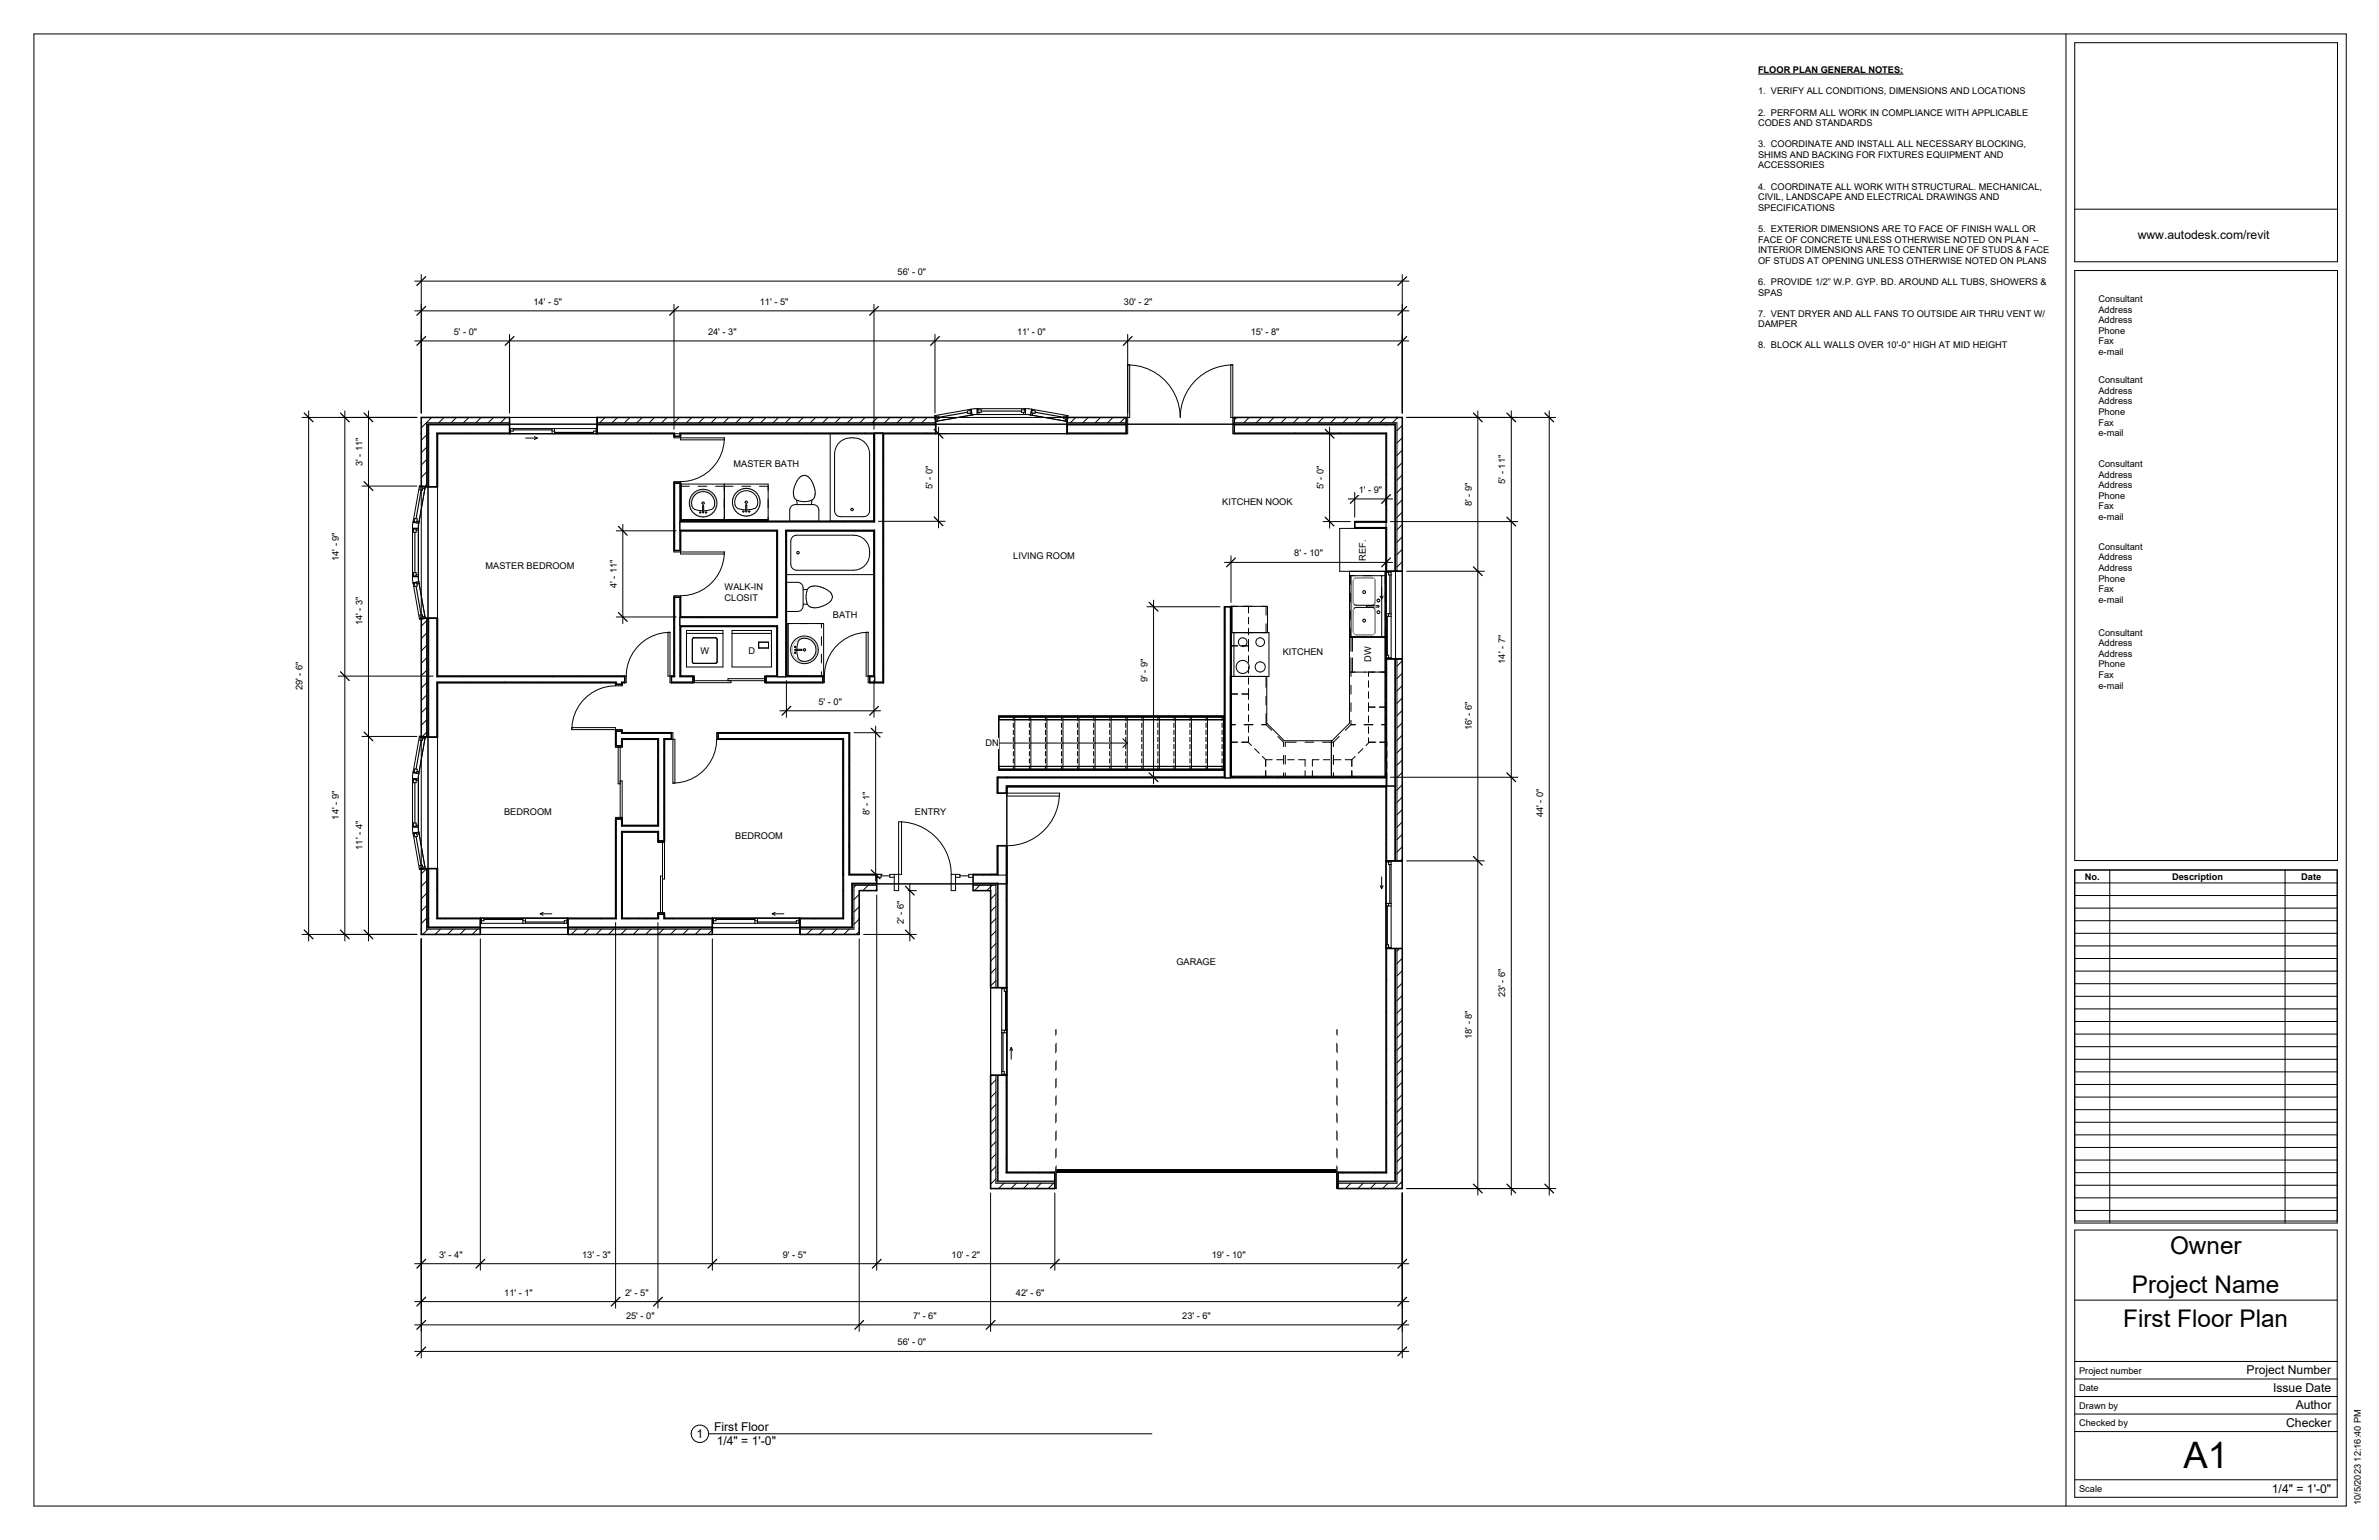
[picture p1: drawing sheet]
<svg xmlns="http://www.w3.org/2000/svg" width="864mm" height="559mm" viewBox="0 0 864 559" stroke-linecap="round" stroke-linejoin="round" font-family="sans-serif">
<defs><g id="words">
<text font-size="13.2" x="792.6" y="532.8">A1</text>
<g font-size="8.8">
<text x="787.7" y="455.1">Owner</text>
<text x="773.9" y="469.3">Project Name</text>
<text x="770.8" y="481.4">First Floor Plan</text>
</g>
<g font-size="4.4">
<text x="776" y="86.9">www.autodesk.com/revit</text>
<text x="815.5" y="498.7">Project Number</text>
<text x="825.1" y="505">Issue Date</text>
<text x="833.4" y="511.4">Author</text>
<text x="252.9" y="521.6">1</text>
<text x="259.2" y="519.4">First Floor</text>
<text x="829.9" y="517.7">Checker</text>
<text x="260.2" y="524.5">1/4&quot; = 1'-0&quot;</text>
<text x="824.7" y="541.6">1/4&quot; = 1'-0&quot;</text>
</g>
<g font-size="3.4">
<text x="638.2" y="26.5">FLOOR PLAN GENERAL NOTES:</text>
<text x="638.2" y="34.2">1. VERIFY ALL CONDITIONS, DIMENSIONS AND LOCATIONS</text>
<text x="638.2" y="41.9">2. PERFORM ALL WORK IN COMPLIANCE WITH APPLICABLE</text>
<text x="638.2" y="45.8">CODES AND STANDARDS</text>
<text x="638.2" y="53.4">3. COORDINATE AND INSTALL ALL NECESSARY BLOCKING,</text>
<text x="638.2" y="57.3">SHIMS AND BACKING FOR FIXTURES EQUIPMENT AND</text>
<text x="638.2" y="61.1">ACCESSORIES</text>
<text x="638.2" y="68.8">4. COORDINATE ALL WORK WITH STRUCTURAL. MECHANICAL,</text>
<text x="638.2" y="72.7">CIVIL, LANDSCAPE AND ELECTRICAL DRAWINGS AND</text>
<text x="638.2" y="76.5">SPECIFICATIONS</text>
<text x="638.2" y="84.2">5. EXTERIOR DIMENSIONS ARE TO FACE OF FINISH WALL OR</text>
<text x="638.2" y="88">FACE OF CONCRETE UNLESS OTHERWISE NOTED ON PLAN</text>
<text x="738.1" y="88">–</text>
<text x="638.2" y="91.9">INTERIOR DIMENSIONS ARE TO CENTER LINE OF STUDS &amp; FACE</text>
<text x="638.2" y="95.7">OF STUDS AT OPENING UNLESS OTHERWISE NOTED ON PLANS</text>
<text x="325.8" y="99.8">56' - 0&quot;</text>
<text x="638.2" y="103.4">6. PROVIDE 1/2</text>
<text x="638.2" y="107.2">SPAS</text>
<text x="663.5" y="103.4">”</text>
<text x="665.6" y="103.4">W.P. GYP. BD. AROUND ALL TUBS, SHOWERS &amp;</text>
<text x="193.6" y="110.6">14' - 5&quot;</text>
<text x="275.8" y="110.6">11' - 5&quot;</text>
<text x="408" y="110.6">30' - 2&quot;</text>
<text x="761.8" y="109.6">Consultant</text>
<text x="761.8" y="113.4">Address</text>
<text x="638.2" y="114.9">7. VENT DRYER AND ALL FANS TO OUTSIDE AIR THRU VENT W/</text>
<text x="638.2" y="118.8">DAMPER</text>
<text x="761.8" y="117.3">Address</text>
<text x="164.7" y="121.5">5' - 0&quot;</text>
<text x="257" y="121.5">24' - 3&quot;</text>
<text x="369.2" y="121.5">11' - 0&quot;</text>
<text x="454" y="121.5">15' - 8&quot;</text>
<text x="761.8" y="121.1">Phone</text>
<text x="761.8" y="125">Fax</text>
<text x="638.2" y="126.4">8. BLOCK ALL WALLS OVER 10'-0</text>
<text x="692.4" y="126.4">”</text>
<text x="694.5" y="126.4">HIGH AT MID HEIGHT</text>
<text x="761.8" y="128.8">e-mail</text>
<text x="761.8" y="139">Consultant</text>
<text x="761.8" y="142.9">Address</text>
<text x="761.8" y="146.7">Address</text>
<text x="761.8" y="150.6">Phone</text>
<text x="761.8" y="154.4">Fax</text>
<text x="761.8" y="158.3">e-mail</text>
<text x="131.5" y="169.1" transform="rotate(-90 131.5 169.1)">3' - 11&quot;</text>
<text x="266.3" y="169.4">MASTER BATH</text>
<text x="761.8" y="169.5">Consultant</text>
<text x="761.8" y="173.3">Address</text>
<text x="338.5" y="177.5" transform="rotate(-90 338.5 177.5)">5' - 0&quot;</text>
<text x="480.4" y="177.6" transform="rotate(-90 480.4 177.6)">5' - 0&quot;</text>
<text x="493.2" y="178.8">1' - 9&quot;</text>
<text x="546.4" y="175.5" transform="rotate(-90 546.4 175.5)">5' - 11&quot;</text>
<text x="761.8" y="177.2">Address</text>
<text x="443.7" y="183.1">KITCHEN NOOK</text>
<text x="534.2" y="183.6" transform="rotate(-90 534.2 183.6)">8' - 9&quot;</text>
<text x="761.8" y="181">Phone</text>
<text x="761.8" y="184.9">Fax</text>
<text x="761.8" y="188.7">e-mail</text>
<text x="123" y="203.6" transform="rotate(-90 123 203.6)">14' - 9&quot;</text>
<text x="367.8" y="202.8">LIVING ROOM</text>
<text x="469.8" y="201.9">8' - 10&quot;</text>
<text x="495.8" y="203.5" transform="rotate(-90 495.8 203.5)">REF.</text>
<text x="761.8" y="199.5">Consultant</text>
<text x="761.8" y="203.3">Address</text>
<text x="176.3" y="206.3">MASTER BEDROOM</text>
<text x="761.8" y="207.2">Address</text>
<text x="223.9" y="213.4" transform="rotate(-90 223.9 213.4)">4' - 11&quot;</text>
<text x="263" y="214.1">WALK-IN</text>
<text x="761.8" y="211">Phone</text>
<text x="761.8" y="214.9">Fax</text>
<text x="263" y="218">CLOSIT</text>
<text x="761.8" y="218.7">e-mail</text>
<text x="131.5" y="227" transform="rotate(-90 131.5 227)">14' - 3&quot;</text>
<text x="302.3" y="224.1">BATH</text>
<text x="761.8" y="230.7">Consultant</text>
<text x="254.2" y="237.3">W</text>
<text x="271.7" y="237.2">D</text>
<text x="465.6" y="237.8">KITCHEN</text>
<text x="761.8" y="234.5">Address</text>
<text x="761.8" y="238.3">Address</text>
<text x="497.8" y="240.3" transform="rotate(-90 497.8 240.3)">DW</text>
<text x="546.4" y="240.8" transform="rotate(-90 546.4 240.8)">14' - 7&quot;</text>
<text x="761.8" y="242.2">Phone</text>
<text x="109.8" y="250.4" transform="rotate(-90 109.8 250.4)">29' - 6&quot;</text>
<text x="416.5" y="247.6" transform="rotate(-90 416.5 247.6)">9' - 9&quot;</text>
<text x="761.8" y="246">Fax</text>
<text x="761.8" y="249.9">e-mail</text>
<text x="297.1" y="255.7">5' - 0&quot;</text>
<text x="534.2" y="265" transform="rotate(-90 534.2 265)">16' - 6&quot;</text>
<text x="357.8" y="270.9">DN</text>
<text x="123" y="297.4" transform="rotate(-90 123 297.4)">14' - 9&quot;</text>
<text x="183" y="295.7">BEDROOM</text>
<text x="315.6" y="295.8" transform="rotate(-90 315.6 295.8)">8' - 1&quot;</text>
<text x="332.1" y="295.7">ENTRY</text>
<text x="560.2" y="296.5" transform="rotate(-90 560.2 296.5)">44' - 0&quot;</text>
<text x="266.9" y="304.3">BEDROOM</text>
<text x="131.5" y="308.3" transform="rotate(-90 131.5 308.3)">11' - 4&quot;</text>
<text x="756.8" y="319.2">No.</text>
<text x="788.5" y="319.2">Description</text>
<text x="835.4" y="319.2">Date</text>
<text x="328.1" y="335.4" transform="rotate(-90 328.1 335.4)">2' - 6&quot;</text>
<text x="427" y="350.2">GARAGE</text>
<text x="546.4" y="361.8" transform="rotate(-90 546.4 361.8)">23' - 6&quot;</text>
<text x="534.2" y="377" transform="rotate(-90 534.2 377)">18' - 8&quot;</text>
<text x="159.4" y="456.3">3' - 4&quot;</text>
<text x="211.3" y="456.3">13' - 3&quot;</text>
<text x="284.2" y="456.3">9' - 5&quot;</text>
<text x="345.4" y="456.3">10' - 2&quot;</text>
<text x="439.9" y="456.3">19' - 10&quot;</text>
<text x="183" y="470.1">11' - 1&quot;</text>
<text x="226.9" y="470.1">2' - 5&quot;</text>
<text x="368.8" y="470.1">42' - 6&quot;</text>
<text x="227.2" y="478.5">25' - 0&quot;</text>
<text x="331.5" y="478.5">7' - 6&quot;</text>
<text x="429.1" y="478.5">23' - 6&quot;</text>
<text x="325.8" y="488.1">56' - 0&quot;</text>
<text x="754.8" y="498.4">Project number</text>
<text x="754.8" y="504.8">Date</text>
<text x="754.8" y="511.1">Drawn by</text>
<text x="754.8" y="517.5">Checked by</text>
<text x="754.8" y="541.3">Scale</text>
<text x="857" y="546.2" transform="rotate(-90 857 546.2)">10/5/2023 12:16:40 PM</text>
</g>
</g></defs>
<g fill="none" stroke="#000" stroke-width=".36">
<path d="M409.4 132.4a19.1 19.1 0 0 1 19 19.1 19.1 19.1 0 0 1 19.1-19.1M409.4 132.4h.7v19.1h-1.3v5.9h.6zM446.8 132.4h.7v25h.5v-5.9h-1.2zM154.8 157.8l-1.9 1.9M156.7 151.5l-3.8 3.7M161.2 151.5l-1.9 1.9M165.7 151.5l-1.9 1.9M169.5 157.1l-.1 .2M170.2 151.5l-1.9 1.9M174.7 151.5l-1.9 1.9M179.2 151.5l-1.9 1.9M183.7 151.5l-1.9 1.9"/>
<path d="M185 157.1h-26.4v19.5M185 153.4h-30.2v23.2M185 154.2h-29.4v22.4M185 151.5h31.8v5.9h-31.8zM185 155.5h31.8M185.4 155.5v1.9M186.3 155.5v.9h-.9M190.8 159h4.2M194 158.4l1 .6M195 159l-1 .5M200.4 155.5v1.9M200.4 156.4h.9"/>
<path d="M201.3 155.5v1.9M216.4 156.4h-1v1M216.4 155.5v1.9M216.8 157.1h28.1v1.2M216.8 153.4h122.9M216.8 154.2h122.9M219.6 151.5l-1.9 1.9M224.1 151.5l-1.9 1.9M228.6 151.5l-1.9 1.9M233.1 151.5l-1.9 1.9M236.2 157.1l.1 .1M237.6 151.5l-1.9 1.9"/>
<path d="M242.1 151.5l-1.9 1.9M244.7 157.4v1.5h18.2v.7h-15.8v-2.2zM244.7 158.3h2.4M246.6 151.5l-1.9 1.9M251.1 151.5l-1.9 1.9M255.6 151.5l-1.9 1.9M260.1 151.5l-1.9 1.9M262.9 158.9a15.9 15.9 0 0 1-15.8 15.9M264.6 151.5l-1.9 1.9M269.1 151.5l-1.9 1.9M273.6 151.5l-1.9 1.9M278.1 151.5l-1.9 1.9"/>
<path d="M279.9 157.3l-.1 .1M282.6 151.5l-1.9 1.9M287.1 151.5l-1.9 1.9M291.6 151.5l-1.9 1.9M292.7 157.2l.1 .2M296.1 151.5l-1.9 1.9M296.3 157.3l-.1 .1M300.6 151.5l-1.9 1.9M305.1 151.5l-1.9 1.9M309.6 151.5l-1.9 1.9M313.8 157.1h.1M314.1 151.5l-1.9 1.9"/>
<path d="M317.3 157.4h3.4v90.3h-5.6v-18.3M317.4 159.3l.1 .2M317.5 157.1v32.3h-70.7M318.6 151.5l-2 1.9M320.4 158.5h.1M320.4 157.1v90.4h-4.7M320.9 157.3l.1 .1M323.1 151.5l-2 1.9M327.6 151.5l-2 1.9M332.1 151.5l-2 1.9M336.3 157.1l-.1 .2M336.6 151.5l-2 1.9"/>
<path d="M339.4 151.5h48.2M339.5 150.8l.3 1.3 1.2-.2-.2-.9-1.2 .2M339.7 152.9l-.6 .5M339.7 157.1h-92.9v1.2M339.7 152.9v4.5h47.6v-4.5M339.7 152.9l-.4-2.1 14.3-2.5h19.8l14.3 2.5-.4 2.1M339.7 152.9l14.1-2.5h19.4l14.1 2.5M340.2 152l.1 .8M352.1 149.9l.1 .8M352.3 148.5l.2 1.3-1.2 .2-.1-.9 1.1-.2M352.5 148.5l.4 2.1M354.7 148.3v2.1"/>
<path d="M355 148.3v1.3h1.2v-.9h-1.2M355.4 149.6v.8M371.6 149.6v.8M372 148.3v1.3h-1.2v-.9h1.2M372.3 148.3v2.1M374.5 148.5l-.4 2.1M374.7 148.5l-.2 1.3 1.2 .2 .2-.9-1.2-.2M374.9 149.9l-.1 .8M386.8 152l-.1 .8M387.3 157.1h21.5M387.3 153.4h21.5M387.3 154.2h21.5"/>
<path d="M387.5 150.8l-.3 1.3-1.1-.2 .1-.9 1.2 .2M390.5 151.5l-1.9 1.9M395 151.5l-1.9 1.9M398.4 157.2l.1 .2M399.5 151.5l-1.9 1.9M404 151.5l-1.9 1.9M408.5 151.5l-1.9 1.9M448 157.1h55.4v32.4h-11.6M448 153.4h59.1v53.9M448 154.2h58.3v53.1M449 151.5l-1 .9M453.5 151.5l-2 1.9"/>
<path d="M458 151.5l-2 1.9M462.5 151.5l-2 1.9M463.1 157.3v.1M467 151.5l-2 1.9M470.3 157.1h.1M471.5 151.5l-2 1.9M475.9 151.5l-1.9 1.9M480.4 151.5l-1.9 1.9M484.9 151.5l-1.9 1.9M486.7 157.1v.1M489.4 151.5l-1.9 1.9M491.4 157.2l-.1 .2"/>
<path d="M493.9 151.5l-1.9 1.9M498.4 151.5l-1.9 1.9M502.9 151.5l-1.9 1.9M507.4 151.5l-1.9 1.9M509 154.4l-1.9 1.9M509 158.9l-1.9 1.9M152.2 176.5l1.3 .3-.2 1.1-.9-.1 .2-1.2M152.9 176.4v48.2M153.5 177.1l.7 .2M154.4 176.6h4.4v47.7h-4.4M154.4 176.6l-2.1-.3-2.6 14.3v19.8l2.6 14.3 2.1-.4M154.4 176.6l-2.5 14.2v19.4l2.5 14.1"/>
<path d="M154.8 162.3l-1.9 1.9M154.8 166.8l-1.9 1.9M154.8 171.3l-1.9 1.9M154.8 175.8l-.7 .8M244.7 175.3h2.4M244.8 178.8h.1M244.9 175.3v24.5M246.8 175.3v24.5M246.9 176.8h.2M247.1 174.8v14.4h70.2v-31.9h-15.9v31.8h15.9M247.1 174.8h-2.4v25.5h18.2M247.1 176.4h3.1"/>
<path d="M253.4 176.4h3.2M259.8 176.4h6.3M262.9 175.7v13.5M269.3 176.4h3.2M275.7 176.4h3.1M305.2 160.1a6.5 6.5 0 0 1 10.5 4.6v20.7a2.12 2.12 0 0 1-2.1 2.1h-8.5a2.12 2.12 0 0 1-2.1-2.1v-20.7a5.8 5.8 0 0 1 2.2-4.6zM317.3 171.3l.1 .2M320.4 166.6h.1M320.4 174.7h.1M503.2 171.9l.2 .3M503.3 162.5h.1M503.3 168.6h.1"/>
<path d="M503.3 176.8h.1M509 163.4l-1.9 1.9M509 167.9l-1.9 1.9M509 172.3l-1.9 2M509 176.8l-1.9 2M149.7 191.7h2.2M149.7 192h1.4v1.2h-1v-1.2M149.9 189.5l2.1 .4M150 189.2l1.3 .3 .2-1.2-.9-.2-.2 1.2M151.1 192.4h.8M151.4 189.1l.7 .1M244.7 199.8h2.4"/>
<path d="M244.8 191h.1M244.8 195.1h.1M246.8 195.7v.1M246.8 192.3h35.5v31.8h-35.5M246.9 183.6l.1 .3M246.9 184.9h.2M246.9 199.2h.2M246.9 193.1h.2M247.3 188.5h31.5M254 185.7l.4 .2-.1 .3-.4-.3zM255 185.4l-2.9-.6a3.7 3.7 0 0 1 1.4-6.1 4.1 4.1 0 0 1 4.7 .9 4.1 4.1 0 0 1 .7 4.7l-.6 .5-2.9 .6M255.1 183.5l.3 .1-.1 2.5-.3-.2z"/>
<path d="M256.2 185.7l.4 .2-.2 .3-.4-.3zM269.7 185.4h.3v.4h-.3zM270.7 185l-2.9-.5a3.7 3.7 0 0 1 1.4-6.1 4.1 4.1 0 0 1 4.7 .9 4.1 4.1 0 0 1 .7 4.7l-.6 .5-2.9 .5M270.8 183.1l.3 .2-.1 2.5-.3-.2zM271.8 185.4h.3v.4h-.3zM278.3 189.2v.1M278.8 188.9h-31.5v-13.2h31.5v13.5M286.7 189.2v-4.1a1.97 1.97 0 0 1 2-2h6.6a1.97 1.97 0 0 1 2 2v4.1M287.7 194.8l1.5-.6h20.6a6.2 6.2 0 0 1 5.7 8.2 5.8 5.8 0 0 1-5.7 4.5h-20.6a2.12 2.12 0 0 1-2.1-2.1v-8.5zM289.2 181.5a4.6 4.6 0 0 1-.4-5.8 3.7 3.7 0 0 1 3.4-3.2 5.2 5.2 0 0 1 3.4 4.2l.3 2.7a2.51 2.51 0 0 1-1.2 2.1M289.2 181.5a7.2 7.2 0 0 0 5.5 0M289.2 181.5l.2 1.6"/>
<path d="M294.7 181.5l-.2 1.6M296.6 192.5l.1 .1M306.4 189.2l.2 .2M320.4 180.8h.1M320.4 189h.1M320.4 197.1h.1M320.6 197.4l.1 .2M491.8 191.4h11.6v15.9M498.1 191.4l.1 .2M503.1 191.6h-11.3v-2.3h11.3v96.2h-137.6M503.2 191.7h-16.9v15.6h22.7v31.8h-5.9M503.3 184.9h.1"/>
<path d="M503.3 199.2h.1M509 181.3l-1.9 2M509 185.8l-1.9 2M509 190.3l-1.9 2M509 194.8l-1.9 2M509 199.3l-1.9 1.9M149.7 209.2h2.2M149.7 209h1.4v-1.2h-1v1.2M150.4 211.7l.2 1.1 .9-.1-.2-1.2-1.3 .2M151.1 208.6h.8M152 211.1l-2.1 .4M152.1 211.7l-.7 .2"/>
<path d="M244.7 216.7h2.4M244.8 217.5h.1M244.9 216.7v28.9h-1.2M246.8 216.7v28.9h4.8M247.1 216.2h-2.4v29.1h-2.2v-15.9h.7M262.9 200.3a15.9 15.9 0 0 1-15.8 15.9M262.9 200.3v.7h-15.8v-8.4h34.9v31.3h-34.9v-7.7M282.3 206h-.1M285.4 216.9l-.2 .3M285.5 211.3h4.1a1.97 1.97 0 0 1 1.9 2v6.6a1.97 1.97 0 0 1-1.9 2h-4.1M285.5 208.5h31.8M291.5 219.2l1.6 .1"/>
<path d="M293.1 213.8a4.6 4.6 0 0 1 5.9-.4 3.7 3.7 0 0 1 3.2 3.5 5.2 5.2 0 0 1-4.3 3.3l-2.6 .3a2.51 2.51 0 0 1-2.2-1.2M293.1 213.8a7.2 7.2 0 0 0 0 5.5M293.1 213.8l-1.6 .2M317.3 216v.2M320.4 209.3l.2 .3M320.4 203.2h.1M320.4 211.4h.1M320.4 219.5h.1M489.9 207.3v55.1l-6.4 6.4h-17.3l-6.3-6.4v-16.9M490.2 212.1v-3.2h12.7v3.2M490.2 215.3v3.1M490.4 208.9v27.4"/>
<path d="M491.4 210.2l.9-.5h5.8l.9 .5 .2 8.4-.5 .9-6.4 .1-.9-.5zM496 219.9l4.4-.1 .2 .4-4.3 .1zM501 216.3l.5 1 .6-1M501.6 208.9v22.2M502.7 207.3v74.3h-55.7v-36.1M502.9 215.3v3.1M503.1 207.7h1.9M504.1 207.7v.9h.9M505 207.3v31.8M509 203.8l-1.9 1.9M152.6 224.4l-.2-1.2 .9-.2 .2 1.2-1.3 .2M154.2 223.7l-.7 .1"/>
<path d="M154.8 225.3l-1.9 1.9M154.8 229.8l-1.9 1.9M154.8 234.3l-1.9 1.9M154.8 238.8l-1.9 1.9M154.8 224.3v43.2M155.6 224.3v43.2M158.6 224.3v21.3h68.2M243.2 229.4a15.9 15.9 0 0 0-15.9 15.9M243.2 229.4v18.3h22.1v-.7M244.7 236.8v.1M244.8 224.8l.1 .3M244.8 235.8h.1"/>
<path d="M244.8 223.6h.1M244.8 239.9h.1M246.8 227.1h35.5v18.5M246.8 228.3l.2 .3M246.9 221.5h.2M246.9 229.7h.2M246.9 237.8h.2M249.2 228.8h13.2v13.2h-13.2zM249.2 229.8h13.2M251.5 231.6h8.7v8.9h-8.7zM253.1 224l-.1 .1M253.7 227.1h-.1"/>
<path d="M258.3 227.1l-.1 .2M265.7 228.8h14.3v13.2h-14.3zM265.7 229.8h14.3M269.6 227.1l.1 .1M274.7 227.2v.1M275.4 233h3.6v2.1h-3.6zM279.5 223.9h.1M282.3 222.2l-.1 .2M285.2 229.7l.1 .2M285.5 228.9l-.1 .1M285.5 226.3h13.5v19M285.7 226.3v19"/>
<path d="M286.1 226.3v19M288.4 236.7l.3-.1 .2 .4-.2 .1zM288.4 234.6h.5v.3l-.2 .1zM288.5 235.7l2.5-.1 .1 .3-2.4 .1zM289.2 235.6l.6-2.9a3.7 3.7 0 0 1 6.1 1.4 4.1 4.1 0 0 1-.9 4.7 4.1 4.1 0 0 1-4.7 .7l-.5-.6-.6-2.9M298.2 226.3v1.5M298.2 231v3.2M298.2 237.4v3.2M315.1 229.4a15.9 15.9 0 0 0-15.9 15.9M315.1 229.4h-.7v15.9h2.9v-52.7h-31.8v52.7h13.7M320.4 225.6h.1M320.4 233.8h.1"/>
<path d="M320.7 220.8l-.2 .3M444.5 223.6h.1M444.5 229.7h.1M444.5 224.8l.1 .1M444.6 221.9l-.1 .2M444.7 220.2v62.1M446.6 221.5h.1M446.6 227.6h.1M446.6 235.8h.1M446.6 220.2v62.1M446.9 220.2h-2.4v61.8h-82.5v5.8h22.6v1.1M446.9 229.6h13.7v15.9h-14"/>
<path d="M446.9 234.3h2.4M446.9 220h2.4M447.3 220v9.6M447.9 229.6v15.9M450.8 220h2.4v2.4M450.8 234.3h2.4M453.2 224v2.4M453.2 228v2.4M453.2 232v4.3M453.2 237.9v2.4M459.6 220v3.2M459.6 226.4v3.2"/>
<path d="M460.1 229.6v-9.6h-13.2v62M489.9 231.1h13.2M490.2 221.6v3.2M490.2 228v3.1M490.4 238.7v6.8M491 231.2v5.1M491 238.7v5.2M491.4 220.9l.9-.5h5.8l.9 .5 .2 8.4-.5 .9-6.4 .2-.9-.6zM502.9 221.6v3.2M502.9 228v3.1M503.1 223.6h1.9M503.1 222.7h1.9"/>
<path d="M503.1 237.8h1v.9M503.1 238.7h1.9M503.4 239.1v73.3M504.1 222.7v.9M506.3 239.1v73.3M507.1 239.1v73.3M509 239.8l-1.9 1.9M154.8 243.3l-1.9 1.9M154.8 247.7l-1.9 2M154.8 252.2l-1.9 2M154.8 256.7l-1.9 2M158.8 247.7h64.7v1.1"/>
<path d="M158.8 245.3h68.5M167.9 245.4l-.1 .2M168.6 247.6l.1 .1M183.1 247.5h.1M189.7 247.5h.1M196.9 247.7h.1M200.7 245.5v.1M209.6 245.3l.1 .1M217.9 247.5l.1 .1M223.5 248.8a15.9 15.9 0 0 0-15.9 15.9M223.5 248.3h2.4M223.7 248.3v-.8h-65.1v20"/>
<path d="M224.3 245.3v.1M226.8 247.5h-1.2v.8M226.8 245.3v2.4M227.3 245.3v2.4h-1.4v1.1h-2.4M243.7 247.5h7.9M243.7 245.3v2.4M246.9 243.9h.2M249.7 245.4v.2M251.6 245.3v2.4M252.1 247h25.4M277.5 246.3h-13.2v.7M278.1 245.6h20.6"/>
<path d="M278.1 247.5h20.6M278.1 245.3v2.4M281.7 247.6v.1M285.2 245.6v-53.3h32.3v55.2M285.5 245.2l-.1 .2M295.5 247.5h.1M298.2 243.7v1.6M298.7 245.3v2.4M299.2 245.3v2.4h-21.7v-2.4h4.5v-18h-34.9v18h5v2.4M315.7 245.6h1.8M315.7 245.3v2.4M320.4 241.9h.1"/>
<path d="M320.6 242.1l.1 .3M362.6 259.7h81.6v19.9h-81.6zM444.5 252.1h.1M444.5 241.9h.1M444.5 246h.1M446.6 243.9h.1M446.6 258.2h.1M446.6 250h.1M446.9 251.8h2.4M450.8 251.8h2.4M453.2 241.9v2.4M453.2 245.9v2.4"/>
<path d="M453.2 249.8v4M453.2 255.4v2.4M453.2 259.4v2.4M459.6 259v3.9h-1.6M459.6 245.5v3.9M459.6 252.6v3.2M490.4 248.6v3.2M490.4 255v3.2M490.4 243.9h12.7M496.8 243.8v1.6M496.8 247v2.4M496.8 251v2.4"/>
<path d="M496.8 255v3.2M496.8 259.8v2.4M496.8 256.6h2.4M500.8 256.6h2.3M503.3 243.9h.1M503.3 252.1h.1M503.3 258.2h.1M509 244.3l-1.9 1.9M509 248.8l-1.9 1.9M509 253.3l-1.9 1.9M509 257.8l-1.9 1.9M151.4 279.9l.7 .2"/>
<path d="M152.2 267.4l1.3 .2-.2 1.2-.9-.2 .2-1.2M152.9 267.2v48.2M153.5 268l.7 .1M154.4 267.5h4.4v47.7h-4.4M154.4 267.5l-2.1-.4-2.6 14.3v19.8l2.6 14.3 2.1-.3M154.4 267.5l-2.5 14.1v19.4l2.5 14.2M154.8 261.2l-1.9 2M154.8 265.7l-1.5 1.6M207.6 264.7h18.3v1.2h18.4v18.3M207.6 264.7v-.7h15.9v7.2h2.4v-2.9h12.9v31.2h-12.9v-16.1h-.8M223.5 265.3h2.4M223.5 270.6h2.4"/>
<path d="M223.5 265.3l.2 .2M223.7 265.3v5.3M224.4 271.2v13.2h.7M225.1 271.2v25.4M225.6 268.9l.1 .2M225.6 265.3v.8h18.1M225.6 270.6v-2.6h13.5v31.8h-13.5v-2.7M231.3 265.9h-.1M236 265.9l-.2 .2M238.8 276.5h.3M238.8 268.3h.3M238.8 275.6h.1"/>
<path d="M239.1 272.6l-.1 .1M241 274.5h.1M241 270.4h.1M241.2 271.5h.1M242.7 265.9l.1 .2M243.7 265.9v2.4M243.7 268h-2.7v37.2M260.2 268.3a15.9 15.9 0 0 1-15.9 15.9M260.2 268.3v-2.4h48.2v51.4M260.2 268.3h45.8v49M260.7 266.1h47.4v51.4h10.2M260.7 268h45.6v65.4h-15.9"/>
<path d="M260.7 265.9v2.4M267.6 268v.1M285.2 266.1h-.1M292 265.9l.1 .1M292.3 265.9h.1M300.3 268l.1 .2M306 276.5h.2M306.1 274l.1 .3M308.1 270.4h.1M308.1 278.5h.1M362.6 260.1h81.6M362.6 279.2h81.6"/>
<path d="M362.6 269.6h46.6M362.6 261.1h81.6M362.6 278.1h81.6M367.9 260.1v1.3M367.9 262.4v1.6M367.9 265v1.5M367.9 267.5v1.6M367.9 270.1v1.6M367.9 272.7v1.6M367.9 275.3v1.6M367.9 277.9v1.3M368.4 260.1v19.1"/>
<path d="M373.7 260.1v1.3M373.7 262.4v1.6M373.7 265v1.5M373.7 267.5v1.6M373.7 270.1v1.6M373.7 272.7v1.6M373.7 275.3v1.6M373.7 277.9v1.3M374.2 260.1v19.1M379.5 260.1v1.3M379.5 262.4v1.6M379.5 265v1.5"/>
<path d="M379.5 267.5v1.6M379.5 270.1v1.6M379.5 272.7v1.6M379.5 275.3v1.6M379.5 277.9v1.3M380 260.1v19.1M385.3 260.1v1.3M385.3 262.4v1.6M385.3 265v1.5M385.3 267.5v1.6M385.3 270.1v1.6M385.3 272.7v1.6"/>
<path d="M385.3 275.3v1.6M385.3 277.9v1.3M385.9 260.1v19.1M391.2 260.1v1.3M391.2 262.4v1.6M391.2 265v1.5M391.2 267.5v1.6M391.2 270.1v1.6M391.2 272.7v1.6M391.2 275.3v1.6M391.2 277.9v1.3M391.7 260.1v19.1"/>
<path d="M397 260.1v1.3M397 262.4v1.6M397 265v1.5M397 267.5v1.6M397 270.1v1.6M397 272.7v1.6M397 275.3v1.6M397 277.9v1.3M397.5 260.1v19.1M402.8 260.1v1.3M402.8 262.4v1.6M402.8 265v1.5"/>
<path d="M402.8 267.5v1.6M402.8 270.1v1.6M402.8 272.7v1.6M402.8 275.3v1.6M402.8 277.9v1.3M403.4 260.1v19.1M407.6 268l1.6 1.6M408.7 260.1v1.3M408.7 262.4v1.6M408.7 265v1.5M408.7 267.5v1.6M408.7 270.1v1.6"/>
<path d="M408.7 272.7v1.6M408.7 275.3v1.6M408.7 277.9v1.3M409.2 260.1v19.1M409.2 269.6l-1.6 1.6M414.5 260.1v1.3M414.5 262.4v1.6M414.5 265v1.5M414.5 267.5v1.6M414.5 270.1v1.6M414.5 272.7v1.6M414.5 275.3v1.6"/>
<path d="M414.5 277.9v1.3M415 260.1v19.1M420.3 260.1v1.3M420.3 262.4v1.6M420.3 265v1.5M420.3 267.5v1.6M420.3 270.1v1.6M420.3 272.7v1.6M420.3 275.3v1.6M420.3 277.9v1.3M420.8 260.1v19.1M426.1 260.1v1.3"/>
<path d="M426.1 262.4v1.6M426.1 265v1.5M426.1 267.5v1.6M426.1 270.1v1.6M426.1 272.7v1.6M426.1 275.3v1.6M426.1 277.9v1.3M426.7 260.1v19.1M432 260.1v1.3M432 262.4v1.6M432 265v1.5M432 267.5v1.6"/>
<path d="M432 270.1v1.6M432 272.7v1.6M432 275.3v1.6M432 277.9v1.3M432.5 260.1v19.1M437.8 260.1v1.3M437.8 262.4v1.6M437.8 265v1.5M437.8 267.5v1.6M437.8 270.1v1.6M437.8 272.7v1.6M437.8 275.3v1.6"/>
<path d="M437.8 277.9v1.3M438.3 260.1v19.1M443.6 260.1v1.3M443.6 262.4v1.6M443.6 265v1.5M443.6 267.5v1.6M443.6 270.1v1.6M443.6 272.7v1.6M443.6 275.3v1.6M443.6 277.9v1.3M444.5 274.5h.1M444.5 264.3h.1"/>
<path d="M444.5 268.3h.1M444.5 269.5v.1M446.6 266.3h.1M446.6 272.4h.1M446.7 279.4l-.1 .1M446.7 277.4l.1 .3M446.7 263l-.1 .2M446.7 272.5v2.4M446.7 276.5v2.4M446.9 265.5h.1M446.9 262.9h1.6M446.9 263h1.6"/>
<path d="M449.3 269.3h-2.6v1.6M451.6 262.9h3.2M451.6 263h3.2M453.1 269.3l1.2 1.2M453.2 267.3v2h-2.5M453.2 263.4v2.3M455.4 271.7l1.7 1.6M458 263h1.6l2 2M458.2 274.5l1.3 1.2M459.5 275.7v2.4M459.5 279.6v2.4M459.5 275.7h2.3"/>
<path d="M463.4 275.7h2.4M463.9 267.3l2 2v1.6M465.9 274.1v3.2M466.6 274.1v3.2M467.4 275.7h2.4M470.5 269.3h-3.9v1.6M471.4 275.7h2.4v2.4M473.7 269.3h3.2M473.8 279.6v2.4M476.4 279.6v2.4M478.8 275.7h-2.4v2.4M480.1 269.3h4"/>
<path d="M480.4 275.7h2.4M483.3 268.8v13.2M484.1 274.1v3.2M484.4 275.7h2.3M486.1 267.2l-2 2.1v1.6M488.3 275.7h2.4M490.4 261.4v1.6h1.6M490.7 275.7v2.4M490.7 279.6v2.4M491.9 274.5l-1.2 1.2M492 262.9h-1.6l-2 2.1M494.7 271.7l-1.6 1.6"/>
<path d="M495.2 262.9h3.2M495.2 263h3.2M496.8 267.7v1.6h2.7M496.8 263.8v2.3M497.1 269.3l-1.2 1.2M500.8 269.3h2.6M501.5 262.9h1.6M503.1 261.2l.2 .3M503.2 279.2l-.1 .1M503.3 266.3h.1M503.3 274.5h.1M503.3 262.8l-.2 .2h-1.6"/>
<path d="M509 262.3l-1.9 1.9M509 266.8l-1.9 1.9M509 271.3l-1.9 1.9M509 275.8l-1.9 1.9M149.7 282.8h1.4v1.2h-1v-1.2M149.7 299.8h1.4v-1.2h-1v1.2M149.7 282.6h2.2M149.9 280.3l2.1 .4M150 280.1l1.3 .2 .2-1.2-.9-.1-.2 1.1M151.1 283.2h.8M151.1 299.4h.8M223.5 297.1h2.4"/>
<path d="M223.6 298.1l.1 .1M223.7 297.1v36.3h-17.5M225.9 296.6h-2.4v36.6M233 299.5l-.1 .2M233.9 299.5v.1M237.6 299.7l-.1 .1M238.8 284.6h.3M238.8 298.9h.3M238.8 290.7h.3M239.1 288.9l-.1 .2M241 280.6h.1M241 296.8h.1"/>
<path d="M241 292.8h.1M241 283.3l.2 .3M244.3 284.2h.7v-15.9h-3.8v50.6h-.7M306 280.6h.2M306 286.7h.2M306 298.9h.2M308.1 284.6h.1M308.1 292.8h.1M308.2 293.9l.1 .3M327.3 298.2a19.1 19.1 0 0 1 18 19.1M327.3 298.2v19.1h-4.3v1h1.6M327.3 298.2h-1.1v25h-1.6v-5.9"/>
<path d="M365.2 286.9l.2 .2M365.3 282l-.1 .1M365.5 285.2v140.2h137.6M365.5 288.9h19.1M381.3 282.2l.1 .1M384.6 288.9a19.1 19.1 0 0 1-19.1 18M386.9 285.2h.1M392.4 285.2l.2 .3M402.4 282v.2M408.9 285.2l.1 .2M420.7 285.3l.1 .2M446.6 280.6h.1"/>
<path d="M446.6 282h56.8M446.7 280.4v1.6M447.4 282.2l-.1 .1M458.8 282.1l.1 .2M463.8 282.3h.1M465.9 280.4v1.6M466.6 280.4v1.6M469.1 285.3l-.1 .2M479.9 282v.1M484.1 280.4v1.6M485.5 285.4v.1M487.1 282.2v.1"/>
<path d="M498.2 285.2l.1 .3M502.9 285.2h.1M503.3 280.6h.1M503.3 288.7h.1M503.3 296.8h.1M503.4 282.3h-141.1v5.5M506.6 285.2h-141.4v2.6M509 280.3l-1.9 1.9M509 284.8l-1.9 1.9M509 289.3l-1.9 1.9M509 293.8l-1.9 1.9M509 298.3l-1.9 1.9"/>
<path d="M149.7 300.1h2.2M150.4 302.5l.2 1.2 .9-.2-.2-1.2-1.3 .3M152 301.9l-2.1 .4M152.1 302.6l-.7 .1M152.6 315.2l-.2-1.2 .9-.1 .2 1.1-1.3 .3M152.9 317.1l1.9-1.9v21.9h19.6M154.2 314.5l-.7 .2M154.8 319.7l-1.9 1.9M155.6 315.2v21.2h18.8M158.6 315.2v18.2h15.8M223.7 303.4l-.2 .3M225.6 316.3v.1"/>
<path d="M225.7 318l.2 .2M238.8 305.2h2.4M239.1 305.2v-3.6h-13.5v31.8h13.5v-1.7M240.5 305.7v25.4M240.5 317.9h-.7v13.2M241 302.9h.1M241.1 301.7l-.1 .3M241.2 305.7h-2.4v-3.8h-12.9v31.3M306 302.9h.2M306 309h.2M306.2 311.1l-.2 .3M308.1 300.9h.1"/>
<path d="M308.1 307h.1M308.1 315.2h.1M308.1 306h.1M308.2 307.6l-.1 .1M308.4 303.2l-.1 .1M316.7 317.3l-.1 .2M318.3 317.3h1.6v1h-1.6M319.9 317.8h3.1M345.3 317.3h3.2v1h-1.6M345.3 317.3v5.9h1.6v-5.9M348.5 317.8h3.1M353.2 317.3h-1.6v1h1.6"/>
<path d="M353.2 317.5h12M357 317.4l.1 .1M362.3 315.6v.1M362.3 306.9v10.6M365.2 306.9v51.5M365.3 319.6l.2 .3M365.5 310.1l-.2 .3M365.5 306.9h-3.5v10.4h-2.4M501.5 318.2v4.2M503.1 306l.1 .2M503.1 312.4h5.9v31.8h-5.9zM503.1 312.8h1.9"/>
<path d="M503.3 302.9h.1M503.3 311.1h.1M504.1 312.8v.9h.9M505 312.4v31.8M506.6 312.4v-158.5h-351.2v182.7h154.1v-15.9h56M509 302.7l-1.9 2M509 307.2l-1.9 2M509 311.7l-.6 .7M154.8 324.2l-1.9 1.9M154.8 328.7l-1.9 1.9M154.8 333.2l-1.9 1.9M155.4 337.1l-1.9 2"/>
<path d="M158.7 322.3l-.1 .3M159.9 337.1l-1.9 2M161.7 333.4h.1M164.4 337.1l-1.9 2M168.9 337.1l-2 2M173.4 337.1l-2 2M174.4 333.2h31.8v5.9h-31.8zM174.4 335h31.8M174.8 333.2v1.8M175.7 333.2v.9h-.9M189.8 334.1h.9M189.8 333.2v1.8"/>
<path d="M190.7 333.2v1.8M196.1 331.6h4.2M196.1 331.6l1.1 .5M197.2 331.1l-1.1 .5M205.8 334.1h-1v.9M205.8 333.2v1.8M206.2 337.1h52.4M206.2 336.4h52.4M209.3 337.1l-1.9 2M213.8 337.1l-1.9 2M218.2 333.2l-.1 .2M218.3 337.1l-1.9 2"/>
<path d="M222.8 337.1l-1.9 2M223.7 331.8l-.1 .2M225.6 329.9l.1 .2M227.3 337.1l-1.9 2M227.6 333.4h.1M231.8 337.1l-1.9 2M232.2 333.2l.1 .2M234.6 333.2l-.1 .2M236.3 337.1l-1.9 2M238.8 333.2v-2.1h2.4v2.1M238.8 331.7h2.4M240.8 337.1l-1.9 2"/>
<path d="M241 331.7v1.7h17.6M244 333.3l.1 .1M245.3 337.1l-1.9 2M249.8 337.1l-1.9 2M254.3 337.1l-1.9 2M258.6 337.4l-1.7 1.7M258.6 333.2h31.8v5.9h-31.8zM258.6 335h31.8M259 333.2v1.8M259.9 333.2v.9h-.9M274 334.1h1M274 333.2v1.8"/>
<path d="M275 333.2v1.8M280.3 331.6l1.1 .5M280.3 331.6h4.3M281.4 331.1l-1.1 .5M290 334.1h-.9v.9M290 333.2v1.8M291.1 333.2l-.1 .1M294.8 337.1l-1.9 2M295.7 333.3l-.1 .1M299.3 337.1l-2 2M303.8 337.1l-2 2M306 321.3h.2"/>
<path d="M306 325.3h.2M306 331.4h.2M308.3 337.1l-2 2M310.7 321.2l-.7 .7M311.9 324.5l-1.9 1.9M311.9 329l-1.9 1.9M311.9 333.5l-1.9 1.9M311.9 338l-1.1 1.1M315.2 321.2l-2 2M318.3 322.7l-.6 .5M318.3 321.2h-8.3v15.9h-19.6M318.3 320.5h-9.1v15.9h-18.8"/>
<path d="M353.2 321.2h8.3v37.2M353.2 320.5h9.1v37.9M355.6 321.2l-1.9 2M359.6 320.7v110.6h23.8v-6.7h101.8v6.7h23.8v-5.9M360.1 321.2l-1.9 2M361.5 324.4l-1.9 1.9M361.5 328.9l-1.9 1.9M361.5 333.4l-1.9 1.9M361.5 337.9l-1.9 1.9M362 320.7v37.7M365.4 326.5l-.1 .3M501 321.4l.5 1"/>
<path d="M502.1 321.4l-.6 1M503.1 327.8h1.9M503.1 328.7h1.9M504.1 327.8v.9M359.6 358.4h5.9M361.5 342.3l-1.9 2M361.5 346.8l-1.9 2M361.5 351.3l-1.9 2M361.5 355.8l-1.9 2M363.6 358.4v31.8M363.6 358.8h1.9M364.6 358.8v.9h.9"/>
<path d="M503.1 342.8h1v1M503.1 343.8h1.9M503.3 347.7h.1M503.3 355.8h.1M503.3 355.1l.1 .2M503.4 352.1l-.2 .3M503.4 344.2v81.4h-17.7M506.3 344.2v84.4h-20.6M506.6 344.2v84.6h-20.9M507.1 344.2v85.2h-21.4M508.1 344.2l-1 .9M509 347.7l-1.9 1.9"/>
<path d="M509 352.2l-1.9 1.9M509 356.7l-1.9 1.9M363.6 374.7h1.9M363.6 373.8h1.9M364.6 373.8v.9M503.1 367l.2 .3M503.3 364h.1M503.3 370.1h.1M503.3 378.2h.1M509 361.2l-1.9 1.9M509 365.7l-1.9 1.9M509 370.2l-1.9 1.9"/>
<path d="M509 374.7l-1.9 1.9M509 379.2l-1.9 1.9M359.6 390.2h5.9M361.5 391.8l-1.9 1.9M361.5 396.3l-1.9 1.9M361.5 390.2v39.2h21.4M362 390.2v38.6h20.9M362.3 390.2v38.4h20.6M363.6 388.8h1v1M363.6 389.8h1.9M365.2 392.7l.1 .2M365.2 390.2v35.4h17.7"/>
<path d="M365.5 399.6l-.1 .1M367.1 380.1l-.5 1.1M367.1 380.1l.5 1.1M367.1 380.1v4.2M503.2 399.8l.2 .3M503.3 386.4h.1M503.3 392.5h.1M503.4 396.8l-.1 .3M503.4 380.5l-.1 .2M509 383.7l-1.9 1.9M509 388.2l-1.9 1.9M509 392.7l-1.9 1.9"/>
<path d="M509 397.2l-1.9 1.9M361.5 400.8l-1.9 1.9M361.5 405.3l-1.9 1.9M361.5 409.8l-1.9 1.9M361.5 414.3l-1.9 1.9M361.5 418.8l-1.9 1.9M503.3 400.6h.1M503.3 408.8h.1M503.3 414.9h.1M509 401.7l-1.9 1.9M509 406.2l-1.9 1.9M509 410.7l-1.9 1.9"/>
<path d="M509 415.2l-1.9 1.9M509 419.7l-1.9 1.9M361.5 423.3l-1.9 1.9M361.5 427.8l-1.9 1.9M364.4 429.4l-1.9 1.9M365.3 420.4l-.1 .1M368.9 429.4l-1.9 1.9M369.4 425.4v.1M373.4 429.4l-1.9 1.9M377.2 425.6h.1M377.9 429.4l-1.9 1.9M381.7 425.4l.2 .2"/>
<path d="M382.4 429.4l-1.9 1.9M382.9 425.4v5.9M383.4 424.9h101.8M383.4 425h101.8M485.7 425.4v5.9M485.8 429.4l-.1 .1M487.5 425.4l.1 .2M490.3 429.4l-1.9 1.9M494.8 429.4l-1.9 1.9M499.3 425.6h.1M499.3 429.4l-1.9 1.9M503.3 423h.1"/>
<path d="M503.8 429.4l-1.9 1.9M509 424.2l-1.9 1.9M509 428.7l-2.6 2.6"/>
<circle cx="255.2" cy="182.6" r=".43"/>
<circle cx="255.2" cy="182.6" r="5"/>
<circle cx="270.9" cy="182.2" r="5"/>
<circle cx="270.9" cy="182.2" r=".43"/>
<circle cx="309.3" cy="184.9" r=".46"/>
<circle cx="289.7" cy="200.6" r=".46"/>
<circle cx="495.2" cy="214.9" r=".53"/>
<circle cx="500.4" cy="217.9" r=".53"/>
<circle cx="292" cy="235.8" r="5"/>
<circle cx="292" cy="235.8" r=".43"/>
<circle cx="451.1" cy="233" r="1.59"/>
<circle cx="457.5" cy="233" r="1.59"/>
<circle cx="495.2" cy="225.2" r=".53"/>
<circle cx="500.4" cy="222.1" r=".53"/>
<circle cx="451.1" cy="242" r="2.38"/>
<circle cx="457.5" cy="242" r="1.85"/>
</g>
<path d="M152.9 151.5h32.1v5.9h-26.2v19.2h-4.4l-1.5-.2zM216.8 151.5h122.6l.3 1.4v4.5h-19v90.3h-5v-2.4h1.6v-52.7h-31.8v52.7h13.2v2.4h-20.6v-2.4h3.9v-18h-34.9v18h4.5v2.4h-7.9v-2.4h1v-28.6h2.4v7.2h34.9v-31.3h-34.9v7.2h-2.4v-24.5h2.4v13.9h70.2v-31.8h-70.2v.9h-2.4v-.9h-27.9zM387.6 151.5h21.2v5.9h-21.5v-4.5zM448 151.5h61v55.8h-5.9v-15.7h-11.3v-2.3h11.3v-31.9h-55.1zM152.9 224.6l1.5-.3h4.4v21h68v2.4h-.9v.6h-2.4v-.6h-64.7v19.8h-4.4l-1.5-.3zM223.5 265.3h2.4v.6h17.8v2.4h-2.5v36.9h-2.4v-3.3h-12.9v31.3h12.9v-1.5h2.4v1.5h17.4v5.9h-52.4v-5.9h17.3v-36.1h2.4v2.4h12.9v-31.2h-12.9v2.3h-2.4zM260.7 265.9h47.7v51.4h9.9v5.9h-6.4v15.9h-21.5v-5.9h15.6v-64.9h-45.3zM362 282h82.5v-61.8h2.4v61.8h56.2v-42.9h5.9v73.3h-5.9v-26.9h-137.6v2.3h-3.5zM152.9 315.4l1.5-.2h4.4v18h15.6v5.9h-21.5zM362 306.9h3.5v51.5h-5.9v-35.2h-6.4v-5.9h8.8zM503.1 344.2h5.9v87.1h-23.3v-5.9h17.4zM359.6 390.2h5.9v35.2h17.4v5.9h-23.3z" fill="none" stroke="#000" stroke-width=".56"/>
<g fill="none" stroke="#00f" stroke-width=".36">
<path d="M383.2 378.9v3.2M383.4 375.3v-1.6h-.2v2M383.4 378.5v3.2M485.2 375.3v-1.6h.3v2M485.2 378.5v3.2M485.5 378.9v3.2M383.2 385.2v3.2M383.2 391.6v3.2M383.2 398v3.1M383.4 384.8v3.2M383.4 391.2v3.2M383.4 397.6v3.1"/>
<path d="M485.2 384.8v3.2M485.2 391.2v3.2M485.2 397.6v3.1M485.5 385.2v3.2M485.5 391.6v3.2M485.5 398v3.1M383.2 404.3v3.2M383.2 410.7v3.2M383.2 417v3.2M383.4 403.9v3.2M383.4 410.3v3.2M383.4 416.6v3.2"/>
<path d="M485.2 403.9v3.2M485.2 410.3v3.2M485.2 416.6v3.2M485.5 404.3v3.2M485.5 410.7v3.2M485.5 417v3.2M383.2 423.4v2M383.4 423v1.6M485.2 423v1.6M485.5 423.4v2"/>
</g>
<g fill="none" stroke="#000" stroke-width=".41">
<path d="M186.3 156h14.1M201.3 156.9h14.1M351.2 149.6l-10.3 1.8M356.2 149.2h14.6M375.8 149.6l10.3 1.8M152.9 177.8l-1.9 10.4M150.6 193.2v14.6M151 212.7l1.9 10.4M504.5 208.6v14.1M503.6 223.6v14.2M152.9 268.7l-1.9 10.4M150.6 284v14.6"/>
<path d="M151 303.6l1.9 10.4M504.5 313.7v14.1M175.7 333.6h14.1M190.7 334.6h14.1M259.9 333.6h14.1M275 334.6h14.1M503.6 328.7v14.1M365 359.7v14.1M364.1 374.7v14.1"/>
</g>
<g fill="none" stroke="#c0c0c0" stroke-width=".36">
<path d="M491.4 210.2l.9-.5h5.8l.9 .5 .2 19.1-.5 .9-6.4 .2-.9-.6z"/>
<circle cx="255.2" cy="182.7" r="4.7"/>
<circle cx="270.9" cy="182.3" r="5"/>
<circle cx="292.1" cy="235.8" r="4.5"/>
</g>
<path d="M357.8 267.8h4.9v3.8h-4.9z" fill="#fff"/>
<path d="M150.5 123.7h360.9M152.9 121.3v28.6M185 121.3v28.6M339.4 121.3v28.6M409.4 121.3v28.6M509 121.3v28.6" fill="none" stroke="#000" stroke-width=".36"/>
<path d="M154.5 122.1l-3.2 3.2M186.6 122.1l-3.2 3.2M341 122.1l-3.2 3.2M410.9 122.1l-3.1 3.2M510.6 122.1l-3.2 3.2" fill="none" stroke="#000" stroke-width=".46"/>
<g fill="#fff">
<path d="M164.7 118.4h8.5v3.8h-8.5z"/>
<path d="M257 118.4h10.4v3.8h-10.4z"/>
<path d="M369.2 118.4h10.4v3.8h-10.4z"/>
<path d="M454 118.4h10.4v3.8h-10.4z"/>
</g>
<path d="M150.5 112.8h360.9M152.9 110.4v39.5M244.7 110.4v45.4M317.3 110.4v45.4M509 110.4v39.5" fill="none" stroke="#000" stroke-width=".36"/>
<path d="M154.5 111.2l-3.2 3.2M246.3 111.2l-3.2 3.2M318.9 111.2l-3.2 3.2M510.6 111.2l-3.2 3.2" fill="none" stroke="#000" stroke-width=".46"/>
<g fill="#fff">
<path d="M193.6 107.5h10.4v3.8h-10.4z"/>
<path d="M275.8 107.5h10.4v3.8h-10.4z"/>
<path d="M408 107.5h10.4v3.8h-10.4z"/>
</g>
<path d="M152.9 99.6v50.3M509 99.6v50.3M150.5 102h360.9" fill="none" stroke="#000" stroke-width=".36"/>
<path d="M154.5 100.4l-3.2 3.2M510.6 100.4l-3.2 3.2" fill="none" stroke="#000" stroke-width=".46"/>
<path d="M325.8 96.7h10.4v3.8h-10.4z" fill="#fff"/>
<path d="M510.6 151.5h28.2M536.5 149.1v284.6M510.6 207.3h28.2M510.6 312.4h28.2M510.6 431.3h28.2" fill="none" stroke="#000" stroke-width=".36"/>
<path d="M534.9 149.9l3.2 3.2M534.9 205.7l3.2 3.2M534.9 310.8l3.2 3.2M534.9 429.7l3.2 3.2" fill="none" stroke="#000" stroke-width=".46"/>
<g fill="#fff">
<path d="M531.1 366.6h3.9v10.4h-3.9z"/>
<path d="M531.1 254.6h3.9v10.4h-3.9z"/>
<path d="M531.1 175.1h3.9v8.5h-3.9z"/>
</g>
<path d="M510.6 151.5h40.4M548.6 149.1v284.6M504.7 189.3h46.3M504.7 282h46.3M510.6 431.3h40.4" fill="none" stroke="#000" stroke-width=".36"/>
<path d="M547 149.9l3.2 3.2M547 187.7l3.2 3.2M547 280.4l3.2 3.2M547 429.7l3.2 3.2" fill="none" stroke="#000" stroke-width=".46"/>
<g fill="#fff">
<path d="M543.3 351.4h3.8v10.4h-3.8z"/>
<path d="M543.3 230.4h3.8v10.4h-3.8z"/>
<path d="M543.3 165.1h3.8v10.4h-3.8z"/>
</g>
<path d="M510.6 151.5h54.2M562.4 149.1v284.6M510.6 431.3h54.2" fill="none" stroke="#000" stroke-width=".36"/>
<path d="M560.8 149.9l3.2 3.2M560.8 429.7l3.2 3.2" fill="none" stroke="#000" stroke-width=".46"/>
<path d="M557.1 286.1h3.8v10.4h-3.8z" fill="#fff"/>
<path d="M318.3 324.8v136.1M152.9 340.7v120.2M174.4 340.7v120.2M258.6 340.7v120.2M382.9 432.9v28M509 432.9v28M150.5 458.5h360.9" fill="none" stroke="#000" stroke-width=".36"/>
<path d="M154.5 457l-3.2 3.1M176 457l-3.2 3.1M260.2 457l-3.2 3.1M319.9 457l-3.2 3.1M384.5 457l-3.2 3.1M510.6 457l-3.2 3.1" fill="none" stroke="#000" stroke-width=".46"/>
<g fill="#fff">
<path d="M159.4 453.2h8.5v3.9h-8.5z"/>
<path d="M211.3 453.2h10.4v3.9h-10.4z"/>
<path d="M284.2 453.2h8.5v3.9h-8.5z"/>
<path d="M345.4 453.2h10.4v3.9h-10.4z"/>
<path d="M439.9 453.2h12.2v3.9h-12.2z"/>
</g>
<path d="M223.5 334.8v139.9M238.8 334.8v139.9M152.9 340.7v134M509 432.9v41.8M150.5 472.3h360.9" fill="none" stroke="#000" stroke-width=".36"/>
<path d="M154.5 470.7l-3.2 3.2M225.1 470.7l-3.2 3.2M240.4 470.7l-3.2 3.2M510.6 470.7l-3.2 3.2" fill="none" stroke="#000" stroke-width=".46"/>
<g fill="#fff">
<path d="M183 467h10.4v3.8h-10.4z"/>
<path d="M226.9 467h8.6v3.8h-8.6z"/>
<path d="M368.8 467h10.4v3.8h-10.4z"/>
</g>
<path d="M152.9 340.7v142.4M311.9 340.7v142.4M359.6 432.9v50.2M509 432.9v50.2M150.5 480.7h360.9" fill="none" stroke="#000" stroke-width=".36"/>
<path d="M154.5 479.2l-3.2 3.1M313.5 479.2l-3.2 3.1M361.2 479.2l-3.2 3.1M510.6 479.2l-3.2 3.1" fill="none" stroke="#000" stroke-width=".46"/>
<g fill="#fff">
<path d="M227.2 475.4h10.4v3.8h-10.4z"/>
<path d="M331.5 475.4h8.5v3.8h-8.5z"/>
<path d="M429.1 475.4h10.4v3.8h-10.4z"/>
</g>
<path d="M152.9 340.7v152.1M509 432.9v59.9M150.5 490.4h360.9" fill="none" stroke="#000" stroke-width=".36"/>
<path d="M154.5 488.8l-3.2 3.2M510.6 488.8l-3.2 3.2" fill="none" stroke="#000" stroke-width=".46"/>
<path d="M325.8 485h10.4v3.9h-10.4z" fill="#fff"/>
<path d="M131.4 151.5h19.9M133.8 149.1v192.4M131.4 176.4h19.9M131.4 267.2h19.9M131.4 339.1h19.9" fill="none" stroke="#000" stroke-width=".36"/>
<path d="M132.2 149.9l3.2 3.2M132.2 174.8l3.2 3.2M132.2 265.6l3.2 3.2M132.2 337.5l3.2 3.2" fill="none" stroke="#000" stroke-width=".46"/>
<g fill="#fff">
<path d="M128.4 297.9h3.9v10.4h-3.9z"/>
<path d="M128.4 216.6h3.9v10.4h-3.9z"/>
<path d="M128.4 158.7h3.9v10.4h-3.9z"/>
</g>
<path d="M122.8 151.5h28.5M125.2 149.1v192.4M122.8 245.3h34.4M122.8 339.1h28.5" fill="none" stroke="#000" stroke-width=".36"/>
<path d="M123.6 149.9l3.2 3.2M123.6 243.7l3.2 3.2M123.6 337.5l3.2 3.2" fill="none" stroke="#000" stroke-width=".46"/>
<g fill="#fff">
<path d="M119.8 287h3.9v10.4h-3.9z"/>
<path d="M119.8 193.2h3.9v10.4h-3.9z"/>
</g>
<path d="M109.7 151.5h41.6M112 149.1v192.4M109.7 339.1h41.6" fill="none" stroke="#000" stroke-width=".36"/>
<path d="M110.4 149.9l3.2 3.2M110.4 337.5l3.2 3.2" fill="none" stroke="#000" stroke-width=".46"/>
<path d="M106.7 240h3.8v10.4h-3.8z" fill="#fff"/>
<path d="M313.5 339.1h19.2M329.6 323.2h3.1M330.3 320.8v20.7" fill="none" stroke="#000" stroke-width=".36"/>
<path d="M328.7 321.6l3.2 3.2M328.7 337.5l3.2 3.2" fill="none" stroke="#000" stroke-width=".46"/>
<path d="M324.9 326.8h3.9v8.6h-3.9z" fill="#fff"/>
<path d="M340 157.4h3.1M340.7 155v36.5M318.9 189.2h24.2" fill="none" stroke="#000" stroke-width=".36"/>
<path d="M339.1 155.8l3.2 3.2M339.1 187.6l3.2 3.2" fill="none" stroke="#000" stroke-width=".46"/>
<path d="M335.4 169h3.8v8.5h-3.8z" fill="#fff"/>
<path d="M223.7 192.6h21.8M226.1 190.2v36.1M223.7 223.9h21.8" fill="none" stroke="#000" stroke-width=".36"/>
<path d="M224.5 191l3.2 3.2M224.5 222.3l3.2 3.2" fill="none" stroke="#000" stroke-width=".46"/>
<path d="M220.8 203h3.8v10.4h-3.8z" fill="#fff"/>
<path d="M310 265.9h10.3M317.9 263.5v56.2M317.2 317.3h3.1" fill="none" stroke="#000" stroke-width=".36"/>
<path d="M316.3 264.3l3.2 3.2M316.3 315.7l3.2 3.2" fill="none" stroke="#000" stroke-width=".46"/>
<path d="M312.5 287.3h3.9v8.5h-3.9z" fill="#fff"/>
<path d="M418.8 217.8v66.6M416.4 220.2h26.5M418.1 282h3" fill="none" stroke="#000" stroke-width=".36"/>
<path d="M417.2 218.6l3.1 3.2M417.2 280.4l3.1 3.2" fill="none" stroke="#000" stroke-width=".46"/>
<path d="M413.4 239h3.9v8.6h-3.9z" fill="#fff"/>
<path d="M482 157.4h3M482.7 155v36.6M480.3 189.3h9.9" fill="none" stroke="#000" stroke-width=".36"/>
<path d="M481.1 155.8l3.1 3.2M481.1 187.7l3.1 3.2" fill="none" stroke="#000" stroke-width=".46"/>
<path d="M477.3 169h3.9v8.6h-3.9z" fill="#fff"/>
<path d="M491.8 178.7v9M489.4 181h16.1M503.1 180.4v3" fill="none" stroke="#000" stroke-width=".36"/>
<path d="M493.4 179.5l-3.2 3.1M504.7 179.5l-3.2 3.1" fill="none" stroke="#000" stroke-width=".46"/>
<path d="M493.2 175.7h8.6v3.9h-8.6z" fill="#fff"/>
<path d="M283.1 257.9h36.6M285.5 246.9v13.4M317.3 246.9v13.4" fill="none" stroke="#000" stroke-width=".36"/>
<path d="M287.1 256.3l-3.2 3.2M318.9 256.3l-3.2 3.2" fill="none" stroke="#000" stroke-width=".46"/>
<path d="M297.1 252.6h8.6v3.8h-8.6z" fill="#fff"/>
<path d="M444.5 204.1h61M446.9 201.7v16.9M503.1 203.4v3.1" fill="none" stroke="#000" stroke-width=".36"/>
<path d="M448.5 202.5l-3.2 3.2M504.7 202.5l-3.2 3.2" fill="none" stroke="#000" stroke-width=".46"/>
<g fill="#fff">
<path d="M469.8 198.7h10.4v3.9h-10.4z"/>
<path d="M176.3 203.2h32.6v3.8h-32.6z"/>
<path d="M266.3 166.3h24v3.8h-24z"/>
<path d="M263 211h14.1v3.9h-14.1z"/>
<path d="M263 214.9h12.2v3.8h-12.2z"/>
<path d="M302.3 221h9v3.8h-9z"/>
<path d="M183 292.6h17.6v3.9h-17.6z"/>
<path d="M266.9 301.2h17.5v3.9h-17.5z"/>
<path d="M367.8 199.7h22.5v3.8h-22.5z"/>
<path d="M465.6 234.7h14.8v3.8h-14.8z"/>
<path d="M443.7 180h25.7v3.8h-25.7z"/>
<path d="M427 347.1h14.5v3.8h-14.5z"/>
<path d="M332.1 292.6h11.4v3.9h-11.4z"/>
</g>
<g fill="none" stroke="#000" stroke-width=".36">
<path d="M12.3 12.3h839.4v534.2h-839.4zM750 12.3v534.2M753.1 15.5h95.4v79.5h-95.4zM753.1 75.9h95.4M753.1 98.2h95.4v214.1h-95.4zM753.1 315.7h95.3v127.4h-95.3zM753.1 446.3h95.3v97h-95.3zM753.1 471.8h95.3M753.1 494h95.3M753.1 500.4h95.3M753.1 506.7h95.3M753.1 513.1h95.3"/>
<path d="M753.1 519.5h95.3M753.1 536.9h95.3"/>
</g>
<g fill="#fff">
<path d="M776 82.9h48v5h-48z"/>
<path d="M754.8 538.2h8.4v3.9h-8.4z"/>
<path d="M754.8 495.3h22.7v3.9h-22.7z"/>
<path d="M754.8 501.7h7v3.8h-7z"/>
<path d="M754.8 508h14.1v3.9h-14.1z"/>
<path d="M754.8 514.4h17.6v3.8h-17.6z"/>
<path d="M761.8 106.5h16v3.8h-16z"/>
<path d="M761.8 110.3h12.4v3.9h-12.4z"/>
<path d="M761.8 114.2h12.4v3.8h-12.4z"/>
<path d="M761.8 118h9.6v3.9h-9.6z"/>
<path d="M761.8 121.9h5.6v3.8h-5.6z"/>
<path d="M761.8 125.7h9.1v3.8h-9.1z"/>
<path d="M761.8 135.9h16v3.9h-16z"/>
<path d="M761.8 139.8h12.4v3.8h-12.4z"/>
<path d="M761.8 143.6h12.4v3.9h-12.4z"/>
<path d="M761.8 147.5h9.6v3.8h-9.6z"/>
<path d="M761.8 151.3h5.6v3.8h-5.6z"/>
<path d="M761.8 155.1h9.1v3.9h-9.1z"/>
<path d="M761.8 166.4h16v3.8h-16z"/>
<path d="M761.8 170.2h12.4v3.9h-12.4z"/>
<path d="M761.8 174.1h12.4v3.8h-12.4z"/>
<path d="M761.8 177.9h9.6v3.8h-9.6z"/>
<path d="M761.8 181.7h5.6v3.9h-5.6z"/>
<path d="M761.8 185.6h9.1v3.8h-9.1z"/>
<path d="M761.8 196.4h16v3.8h-16z"/>
<path d="M761.8 200.2h12.4v3.9h-12.4z"/>
<path d="M761.8 204.1h12.4v3.8h-12.4z"/>
<path d="M761.8 207.9h9.6v3.8h-9.6z"/>
<path d="M761.8 211.7h5.6v3.9h-5.6z"/>
<path d="M761.8 215.6h9.1v3.8h-9.1z"/>
<path d="M761.8 227.5h16v3.9h-16z"/>
<path d="M761.8 231.4h12.4v3.8h-12.4z"/>
<path d="M761.8 235.2h12.4v3.9h-12.4z"/>
<path d="M761.8 239.1h9.6v3.8h-9.6z"/>
<path d="M761.8 242.9h5.6v3.8h-5.6z"/>
<path d="M761.8 246.7h9.1v3.9h-9.1z"/>
</g>
<g fill="none" stroke="#000" stroke-width=".36">
<path d="M753.1 315.7h95.3v128.1h-95.3zM765.9 315.7v128.1M829.5 315.7v128.1M753.1 338.7h95.3M753.1 334.1h95.3M753.1 329.5h95.3M753.1 324.9h95.3M753.1 320.4h95.3M753.1 356.9h95.3M753.1 352.4h95.3M753.1 347.8h95.3M753.1 343.2h95.3"/>
<path d="M753.1 379.8h95.3M753.1 375.2h95.3M753.1 370.7h95.3M753.1 366.1h95.3M753.1 361.5h95.3M753.1 398.1h95.3M753.1 393.5h95.3M753.1 388.9h95.3M753.1 384.4h95.3M753.1 416.4h95.3M753.1 411.8h95.3M753.1 407.2h95.3"/>
<path d="M753.1 402.7h95.3M753.1 439.2h95.3M753.1 434.6h95.3M753.1 430.1h95.3M753.1 425.5h95.3M753.1 420.9h95.3M257.2 520.3h160.9"/>
<circle cx="254.1" cy="520.3" r="3.2"/>
</g>
<g fill="#fff">
<path d="M638.2 23.3h53v4h-53z"/>
<path d="M638.2 31.1h97.3v3.9h-97.3z"/>
<path d="M638.2 38.8h99.5v3.8h-99.5z"/>
<path d="M638.2 42.6h41.9v3.9h-41.9z"/>
<path d="M638.2 50.3h98.5v3.9h-98.5z"/>
<path d="M638.2 54.2h90.4v3.8h-90.4z"/>
<path d="M638.2 58h24.4v3.9h-24.4z"/>
<path d="M638.2 65.7h104.7v3.8h-104.7z"/>
<path d="M638.2 69.5h88.9v3.9h-88.9z"/>
<path d="M638.2 73.4h27.9v3.8h-27.9z"/>
<path d="M638.2 81.1h102.1v3.8h-102.1z"/>
<path d="M638.2 84.9h99.9v3.9h-99.9z"/>
<path d="M738.1 84.9h1.9v3.9h-1.9z"/>
<path d="M740 84.9h.9v3.9h-.9z"/>
<path d="M638.2 88.8h106.4v3.8h-106.4z"/>
<path d="M638.2 92.6h105.5v3.8h-105.5z"/>
<path d="M638.2 100.3h25.3v3.8h-25.3z"/>
<path d="M663.5 100.3h1.2v3.8h-1.2z"/>
<path d="M664.7 100.3h79.9v3.8h-79.9z"/>
<path d="M638.2 104.1h9v3.9h-9z"/>
<path d="M638.2 111.8h105.6v3.8h-105.6z"/>
<path d="M638.2 115.6h14.5v3.9h-14.5z"/>
<path d="M638.2 123.3h54.2v3.9h-54.2z"/>
<path d="M692.4 123.3h1.2v3.9h-1.2z"/>
<path d="M693.6 123.3h35.3v3.9h-35.3z"/>
</g>
<path d="M638.2 26.9h52.7" fill="none" stroke="#000" stroke-width=".39"/>
<use href="#words"/>
</svg>
